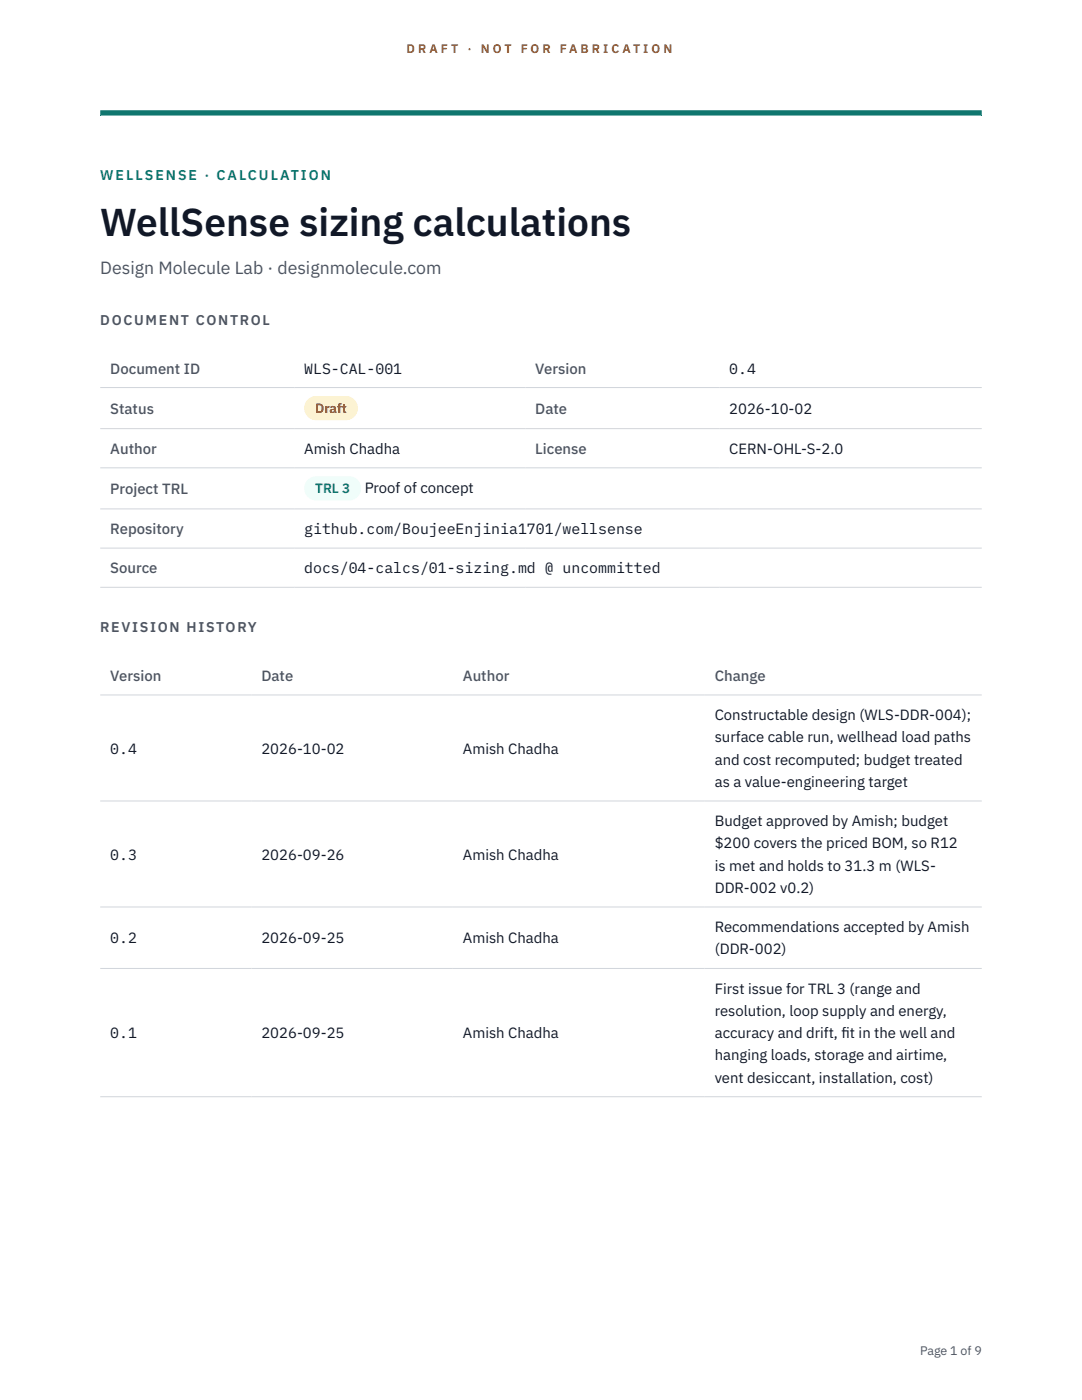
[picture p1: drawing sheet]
<svg xmlns="http://www.w3.org/2000/svg" width="216mm" height="279mm" viewBox="0 0 216 279" stroke-linecap="round" stroke-linejoin="round" font-family="sans-serif">
<defs><g id="words">
<text font-size="7.8" fill="#111827" x="20" y="47.1">WellSense sizing calculations</text>
<text font-size="3.5" fill="#4b5563" x="20" y="54.6">Design Molecule Lab · designmolecule.com</text>
<g font-size="3" fill="#4b5563">
<text x="22" y="74.5">Document ID</text>
<text x="106.8" y="74.5">Version</text>
<text x="22" y="82.6">Status</text>
<text x="106.8" y="82.6">Date</text>
<text x="22" y="90.6">Author</text>
<text x="106.8" y="90.6">License</text>
<text x="22" y="98.6">Project TRL</text>
<text x="22" y="106.6">Repository</text>
<text x="22" y="114.4">Source</text>
<text x="22" y="135.9">Version</text>
<text x="52.2" y="135.9">Date</text>
<text x="92.4" y="135.9">Author</text>
<text x="142.6" y="135.9">Change</text>
</g>
<g font-size="3" fill="#111827">
<text x="60.7" y="74.5">WLS-CAL-001</text>
<text x="145.5" y="74.5">0.4</text>
<text x="145.5" y="82.6">2026-10-02</text>
<text x="60.7" y="90.6">Amish Chadha</text>
<text x="145.5" y="90.6">CERN-OHL-S-2.0</text>
<text x="72.8" y="98.5">Proof of concept</text>
<text x="60.7" y="106.6">github.com/BoujeeEnjinia1701/wellsense</text>
<text x="60.7" y="114.4">docs/04-calcs/01-sizing.md @ uncommitted</text>
<text x="142.6" y="143.7">Constructable design (WLS-DDR-004);</text>
<text x="142.6" y="148.2">surface cable run, wellhead load paths</text>
<text x="22" y="150.4">0.4</text>
<text x="52.2" y="150.4">2026-10-02</text>
<text x="92.4" y="150.4">Amish Chadha</text>
<text x="142.6" y="152.6">and cost recomputed; budget treated</text>
<text x="142.6" y="157.1">as a value-engineering target</text>
<text x="142.6" y="164.9">Budget approved by Amish; budget</text>
<text x="22" y="171.5">0.3</text>
<text x="52.2" y="171.5">2026-09-26</text>
<text x="92.4" y="171.5">Amish Chadha</text>
<text x="142.6" y="169.3">$200 covers the priced BOM, so R12</text>
<text x="142.6" y="173.8">is met and holds to 31.3 m (WLS-</text>
<text x="142.6" y="178.2">DDR-002 v0.2)</text>
<text x="22" y="188.3">0.2</text>
<text x="52.2" y="188.3">2026-09-25</text>
<text x="92.4" y="188.3">Amish Chadha</text>
<text x="142.6" y="186">Recommendations accepted by Amish</text>
<text x="142.6" y="190.5">(DDR-002)</text>
<text x="142.6" y="198.3">First issue for TRL 3 (range and</text>
<text x="142.6" y="202.7">resolution, loop supply and energy,</text>
<text x="22" y="207.2">0.1</text>
<text x="52.2" y="207.2">2026-09-25</text>
<text x="92.4" y="207.2">Amish Chadha</text>
<text x="142.6" y="207.2">accuracy and drift, f</text>
<text x="167.9" y="207.2">it in the well and</text>
<text x="142.6" y="211.6">hanging loads, storage and airtime,</text>
<text x="142.6" y="216.1">vent desiccant, installation, cost)</text>
</g>
<text font-size="2.8" fill="#0f766e" x="20" y="36">WELLSENSE · CALCULATION</text>
<g font-size="2.8" fill="#4b5563">
<text x="20" y="64.8">DOCUMENT CONTROL</text>
<text x="20" y="126.2">REVISION HISTORY</text>
</g>
<text font-size="2.7" fill="#92400e" x="62.9" y="82.5">Draft</text>
<text font-size="2.7" fill="#0f766e" x="62.9" y="98.5">TRL 3</text>
<g font-size="2.5" fill="#b45309">
<text x="81.1" y="10.5">D R A F T</text>
<text x="93.3" y="10.5">·</text>
<text x="95.9" y="10.5">N O T</text>
<text x="103.9" y="10.5">F O R</text>
<text x="111.7" y="10.5">F A B R I C A T I O N</text>
</g>
<text font-size="2.5" fill="#4b5563" x="183.6" y="270.3">Page 1 of 9</text>
</g></defs>
<path d="M20 23.1h175.9zM20 22h175.9v1.1h-175.9z" fill-rule="evenodd" fill="#0f766e"/>
<path d="M20 77.3h175.9M20 85.5h175.9M20 93.4h175.9M20 101.6h175.9M20 109.4h175.9M20 117.2h175.9M20 138.7h175.9M20 159.9h175.9M20 181h175.9M20 193.3h175.9M20 218.9h175.9" fill="none" stroke="#d1d5db" stroke-width=".2"/>
<path d="M60.7 79h10.7v4.9h-10.7z" fill="#fef3c7"/>
<path d="M60.7 95.1h11.4v4.8h-11.4z" fill="#f0fdfa"/>
<use href="#words"/>
</svg>
